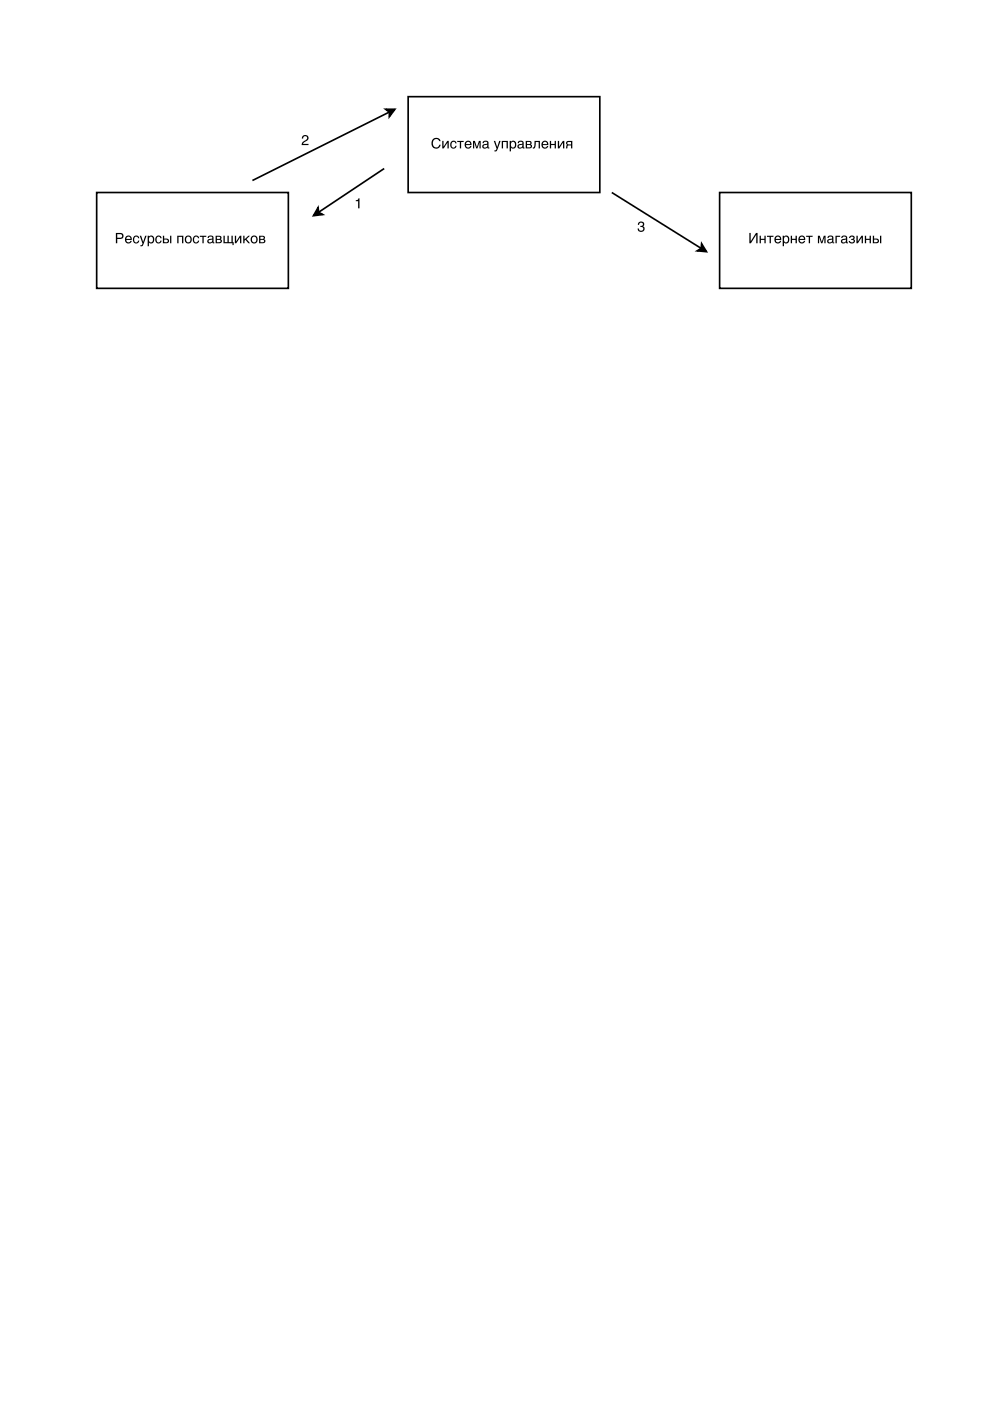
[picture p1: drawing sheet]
<svg xmlns="http://www.w3.org/2000/svg" width="210mm" height="297mm" viewBox="0 0 210 297" stroke-linecap="round" stroke-linejoin="round" font-family="sans-serif">
<path d="M86.5 20.5h40.7v20.3h-40.7z" fill="none" stroke="#000" stroke-width=".35"/>
<path d="M91.8 29.5a.94 .94 0 0 1 1.6 .4h-.3a.74 .74 0 0 0-1-.4 .74 .74 0 0 0-.3 1.1 .68 .68 0 0 0 .6 .7 .68 .68 0 0 0 .7-.6h.3a1.02 1.02 0 0 1-1.3 .8 1.02 1.02 0 0 1-.6-1.5zM93.8 29.9h.2v1.2l.8-1.2h.3v1.6h-.2v-1.3l-.8 1.3h-.3zM95.7 30.1a.64 .64 0 0 1 .7-.3 .64 .64 0 0 1 .4 .6h-.3a.47 .47 0 0 0-.6-.3 .47 .47 0 0 0-.2 .7 .41 .41 0 0 0 .4 .5 .41 .41 0 0 0 .4-.4h.3a.71 .71 0 0 1-.9 .6 .71 .71 0 0 1-.4-1zM96.9 29.9h1.4v.2h-.5v1.4h-.3v-1.4h-.6zM98.8 30l.3-.2a.74 .74 0 0 1 .9 1h-1.2a.45 .45 0 0 0 .4 .5 .45 .45 0 0 0 .5-.3h.3a.78 .78 0 0 1-1.2 .4 .78 .78 0 0 1-.2-1.2zM98.9 30.2l-.1 .3h.9l-.3-.4zM100.3 29.9h.4l.4 1.3 .4-1.3h.4v1.6h-.2v-1.3l-.5 1.3h-.2l-.5-1.3v1.3h-.2zM102.4 30l.6-.2a.51 .51 0 0 1 .6 .5v.9l.2 .1v.2h-.4l-.1-.2a.53 .53 0 0 1-.9 .1 .53 .53 0 0 1 .3-.8l.6-.1a.36 .36 0 0 0-.3-.5 .36 .36 0 0 0-.4 .4h-.3zM102.6 30.9a.37 .37 0 0 0 .3 .4 .37 .37 0 0 0 .4-.4v-.2zM104.7 29.9h.3l.4 1.3 .4-1.3h.3l-.6 1.6a.54 .54 0 0 1-.7 .6v-.3h.3l.2-.3zM106.4 29.9h1.3v1.6h-.3v-1.4h-.7v1.4h-.3zM108.1 29.9h.2v.2a.67 .67 0 0 1 .9-.2 .67 .67 0 0 1 .3 .9 .63 .63 0 0 1-.4 .7 .63 .63 0 0 1-.8-.2v.8h-.2zM108.5 30.2a.56 .56 0 0 0-.2 .7 .56 .56 0 0 0 .8 .2l.1-.4a.46 .46 0 0 0-.2-.5 .46 .46 0 0 0-.5 0zM109.9 30l.5-.2a.51 .51 0 0 1 .6 .5v.9l.2 .1v.2h-.3l-.1-.2a.53 .53 0 0 1-.9 .1 .53 .53 0 0 1 .3-.8l.5-.1a.36 .36 0 0 0-.3-.5 .36 .36 0 0 0-.4 .4h-.2zM110 30.9a.37 .37 0 0 0 .4 .4 .37 .37 0 0 0 .4-.4v-.2zM111.5 29.9h.6a.42 .42 0 0 1 .6 .2 .42 .42 0 0 1-.2 .5 .46 .46 0 0 1 .3 .6 .46 .46 0 0 1-.6 .3h-.7zM111.7 30.7v.5h.5a.27 .27 0 0 0 .3-.2 .27 .27 0 0 0-.3-.3zM111.7 30.1v.4h.5a.23 .23 0 0 0 .3-.2 .23 .23 0 0 0-.3-.2zM113.3 29.9h1.2v1.6h-.3v-1.4h-.6v.4a.71 .71 0 0 1-.6 1v-.3h.2l.1-.2zM115 30l.4-.2a.74 .74 0 0 1 .9 1h-1.2a.45 .45 0 0 0 .3 .5 .45 .45 0 0 0 .6-.3h.2a.78 .78 0 0 1-1.1 .4 .78 .78 0 0 1-.2-1.2zM115.2 30.2l-.1 .3h.9l-.3-.4zM116.6 29.9h.3v.6h.7v-.6h.3v1.6h-.3v-.7h-.7v.7h-.3zM118.3 29.9h.2v1.2l.8-1.2h.3v1.6h-.2v-1.3l-.8 1.3h-.3zM120.1 30l1.2-.1v1.6h-.2v-.7l-.7 .1-.1 .6h-.3l.1-.6 .2-.2a.43 .43 0 0 1-.2-.7zM120.3 30.2l.1 .4h.7v-.5z" fill="#000"/>
<path d="M20.5 40.8h40.6v20.3h-40.6z" fill="#fff"/>
<path d="M20.5 40.8h40.6v20.3h-40.6z" fill="none" stroke="#000" stroke-width=".35"/>
<path d="M24.9 49.6v.8h.6a.39 .39 0 0 0 .4-.4 .39 .39 0 0 0-.4-.4zM24.6 49.4h.9a.64 .64 0 0 1 .7 .6 .64 .64 0 0 1-.7 .7h-.6v.9h-.3zM26.7 50.1l.4-.1a.74 .74 0 0 1 .8 .9h-1.1a.45 .45 0 0 0 .3 .5 .45 .45 0 0 0 .6-.3h.2a.78 .78 0 0 1-1.1 .4 .78 .78 0 0 1-.2-1.2zM26.9 50.3l-.1 .4h.9l-.3-.5zM28.4 50.2a.64 .64 0 0 1 .7-.3 .64 .64 0 0 1 .4 .6h-.2a.47 .47 0 0 0-.7-.2 .47 .47 0 0 0-.1 .6 .41 .41 0 0 0 .3 .5 .41 .41 0 0 0 .5-.4h.2a.71 .71 0 0 1-.9 .6 .71 .71 0 0 1-.4-1zM29.6 50h.3l.5 1.3 .4-1.3h.3l-.6 1.6a.54 .54 0 0 1-.7 .6v-.2l.3-.1 .1-.3zM31.3 50h.3v.2a.67 .67 0 0 1 .9-.2 .67 .67 0 0 1 .2 .9 .63 .63 0 0 1-.4 .7 .63 .63 0 0 1-.7-.2v.8h-.3zM31.7 50.3a.56 .56 0 0 0-.1 .7 .56 .56 0 0 0 .7 .2l.1-.4a.46 .46 0 0 0-.1-.5 .46 .46 0 0 0-.6 0zM33.1 50.2a.64 .64 0 0 1 .7-.3 .64 .64 0 0 1 .5 .6h-.3a.47 .47 0 0 0-.7-.2 .47 .47 0 0 0-.1 .6 .41 .41 0 0 0 .4 .5 .41 .41 0 0 0 .4-.4h.3a.71 .71 0 0 1-.9 .6 .71 .71 0 0 1-.5-1zM36.1 50h.2v1.6h-.2zM34.5 50h.3v.6h.5a.5 .5 0 0 1 .5 .5 .5 .5 0 0 1-.5 .5h-.8zM34.8 50.8v.6h.4a.28 .28 0 0 0 .4-.3 .28 .28 0 0 0-.4-.3zM37.6 50h1.3v1.6h-.3v-1.4h-.7v1.4h-.3zM39.6 50.3a.57 .57 0 0 0-.1 .8 .57 .57 0 0 0 .8 .1l.1-.4a.48 .48 0 0 0-.2-.5 .48 .48 0 0 0-.6 0zM39.4 50.2a.78 .78 0 0 1 1.1 .1 .78 .78 0 0 1-.1 1.1 .78 .78 0 0 1-1.1-.1l-.1-.7zM41.1 50.2a.64 .64 0 0 1 .7-.3 .64 .64 0 0 1 .4 .6h-.2a.47 .47 0 0 0-.7-.2 .47 .47 0 0 0-.1 .6 .41 .41 0 0 0 .3 .5 .41 .41 0 0 0 .5-.4h.2a.71 .71 0 0 1-.9 .6 .71 .71 0 0 1-.4-1zM42.4 50h1.3v.2h-.5v1.4h-.3v-1.4h-.5zM44.1 50.1l.6-.2a.51 .51 0 0 1 .6 .5v.9l.2 .1v.2h-.4l-.1-.2a.53 .53 0 0 1-.9 .1 .53 .53 0 0 1 .3-.8l.6-.1a.36 .36 0 0 0-.3-.5 .36 .36 0 0 0-.4 .4h-.3zM44.3 51a.37 .37 0 0 0 .3 .4 .37 .37 0 0 0 .4-.4v-.2zM45.7 50h.7a.42 .42 0 0 1 .5 .2 .42 .42 0 0 1-.1 .5 .46 .46 0 0 1 .2 .6 .46 .46 0 0 1-.6 .3h-.7zM46 50.9v.5h.4a.27 .27 0 0 0 .4-.3 .27 .27 0 0 0-.4-.2zM46 50.2v.5h.4a.23 .23 0 0 0 .3-.2 .23 .23 0 0 0-.3-.3zM47.4 50h.3v1.3h.5v-1.3h.3v1.3h.6v-1.3h.2v1.3h.2v.7h-.2v-.4h-1.9zM49.8 50h.3v1.2l.8-1.2h.3v1.6h-.3v-1.2l-.8 1.2h-.3zM51.6 50h.2v.8l.8-.8h.4l-.7 .7 .7 .9h-.3l-.7-.7-.2 .1v.6h-.2zM53.6 50.3a.57 .57 0 0 0-.2 .8 .57 .57 0 0 0 .8 .1l.1-.4a.48 .48 0 0 0-.1-.5 .48 .48 0 0 0-.6 0zM53.3 50.2a.78 .78 0 0 1 1.1 .1 .78 .78 0 0 1 0 1.1 .78 .78 0 0 1-1.1-.1l-.1-.7zM54.9 50h.7a.42 .42 0 0 1 .5 .2 .42 .42 0 0 1-.1 .5 .46 .46 0 0 1 .2 .6 .46 .46 0 0 1-.5 .3h-.8zM55.2 50.9v.5h.4a.27 .27 0 0 0 .4-.3 .27 .27 0 0 0-.4-.2zM55.2 50.2v.5h.4a.23 .23 0 0 0 .3-.2 .23 .23 0 0 0-.2-.3z" fill="#000"/>
<path d="M152.6 40.8h40.6v20.3h-40.6z" fill="#fff"/>
<path d="M81.5 35.7l-13.9 9.3M81.8 23.2h1.9l-1.2 1.6v-1zM82.5 23.8l-29 14.5M67.4 44l.2 1 .8 .5-1.9 .2zM129.7 40.8l19 11.9M148.8 51.7l1 1.7-2-.2 .9-.5zM152.6 40.8h40.6v20.3h-40.6z" fill="none" stroke="#000" stroke-width=".35"/>
<g fill="#000">
<path d="M64.2 28.8a.7 .7 0 0 1 1.1 .2 .7 .7 0 0 1-.4 1l-.7 .5h1.2v.3h-1.5a1.33 1.33 0 0 1 1.1-1.2 .43 .43 0 0 0-.2-.7 .43 .43 0 0 0-.5 .5h-.3zM81.8 23.2h1.9l-1.2 1.6v-1zM67.4 44l.2 1 .8 .5-1.9 .2zM75.4 42.5l.8-.5v2.2h-.3v-1.5h-.5zM135.5 47.1a.61 .61 0 0 1 .9 0 .61 .61 0 0 1-.1 .9 .7 .7 0 0 1-.1 1.2 .7 .7 0 0 1-1-.7h.3a.46 .46 0 0 0 .4 .5 .46 .46 0 0 0 .5-.5 .46 .46 0 0 0-.6-.4v-.2a.4 .4 0 0 0 .5-.3 .4 .4 0 0 0-.3-.5 .4 .4 0 0 0-.5 .4v.2h-.3zM148.8 51.7l1 1.7-2-.2 .9-.5z"/>
<path d="M158.9 49.4h.3v1.8l1.1-1.8h.3v2.2h-.3v-1.8l-1.1 1.8h-.3zM161.1 50h.2v.6h.8v-.6h.2v1.6h-.2v-.7h-.8v.7h-.2zM162.6 50h1.4v.2h-.6v1.4h-.2v-1.4h-.6zM164.4 50.1l.3-.1a.74 .74 0 0 1 .9 .9h-1.1a.45 .45 0 0 0 .3 .5 .45 .45 0 0 0 .6-.3h.2a.78 .78 0 0 1-1.1 .4 .78 .78 0 0 1-.2-1.2zM164.6 50.3l-.1 .4h.9l-.3-.5zM165.9 50h.3v.2a.67 .67 0 0 1 .9-.2 .67 .67 0 0 1 .2 .9 .63 .63 0 0 1-.4 .7 .63 .63 0 0 1-.7-.2v.8h-.3zM166.4 50.3a.56 .56 0 0 0-.2 .7 .56 .56 0 0 0 .8 .2l.1-.4a.46 .46 0 0 0-.2-.5 .46 .46 0 0 0-.5 0zM167.7 50h.2v.6h.8v-.6h.3v1.6h-.3v-.7h-.8v.7h-.2zM169.5 50.1l.3-.1a.74 .74 0 0 1 .9 .9h-1.1a.45 .45 0 0 0 .3 .5 .45 .45 0 0 0 .5-.3h.3a.78 .78 0 0 1-1.1 .4 .78 .78 0 0 1-.2-1.2zM169.7 50.3l-.1 .4h.9l-.3-.5zM170.9 50h1.4v.2h-.6v1.4h-.2v-1.4h-.6zM173.4 50h.4l.4 1.3 .5-1.3h.3v1.6h-.2v-1.3l-.4 1.3h-.3l-.4-1.3v1.3h-.3zM175.6 50.1l.5-.2a.51 .51 0 0 1 .6 .5v.9l.2 .1v.2h-.3l-.2-.2a.53 .53 0 0 1-.9 .1 .53 .53 0 0 1 .4-.8l.5-.1a.36 .36 0 0 0-.3-.5 .36 .36 0 0 0-.4 .4h-.3zM175.7 51a.37 .37 0 0 0 .3 .4 .37 .37 0 0 0 .4-.4v-.2zM177.1 50h1v.2h-.7v1.4h-.3zM178.5 50.1l.5-.2a.51 .51 0 0 1 .6 .5v.9l.2 .1v.2h-.3l-.1-.2a.53 .53 0 0 1-.9 .1 .53 .53 0 0 1 .3-.8l.5-.1a.36 .36 0 0 0-.3-.5 .36 .36 0 0 0-.4 .4h-.2zM178.6 51a.37 .37 0 0 0 .4 .4 .37 .37 0 0 0 .4-.4v-.2zM180.2 50.1a.52 .52 0 0 1 .8-.1 .52 .52 0 0 1 0 .7 .51 .51 0 0 1 .2 .7 .51 .51 0 0 1-.7 .2l-.5-.3-.1-.2h.3a.35 .35 0 0 0 .5 .3 .35 .35 0 0 0 .1-.5h-.3v-.2a.31 .31 0 0 0 .4-.2 .31 .31 0 0 0-.2-.4 .31 .31 0 0 0-.4 .2v.2h-.3zM181.6 50h.3v1.2l.7-1.2h.4v1.6h-.3v-1.2l-.8 1.2h-.3zM183.4 50h.2v.6h.8v-.6h.3v1.6h-.3v-.7h-.8v.7h-.2zM186.6 50h.3v1.6h-.3zM185.1 50h.2v.6h.5a.5 .5 0 0 1 .6 .5 .5 .5 0 0 1-.6 .5h-.7zM185.3 50.8v.6h.5a.28 .28 0 0 0 .3-.3 .28 .28 0 0 0-.4-.3z"/>
</g>
</svg>
